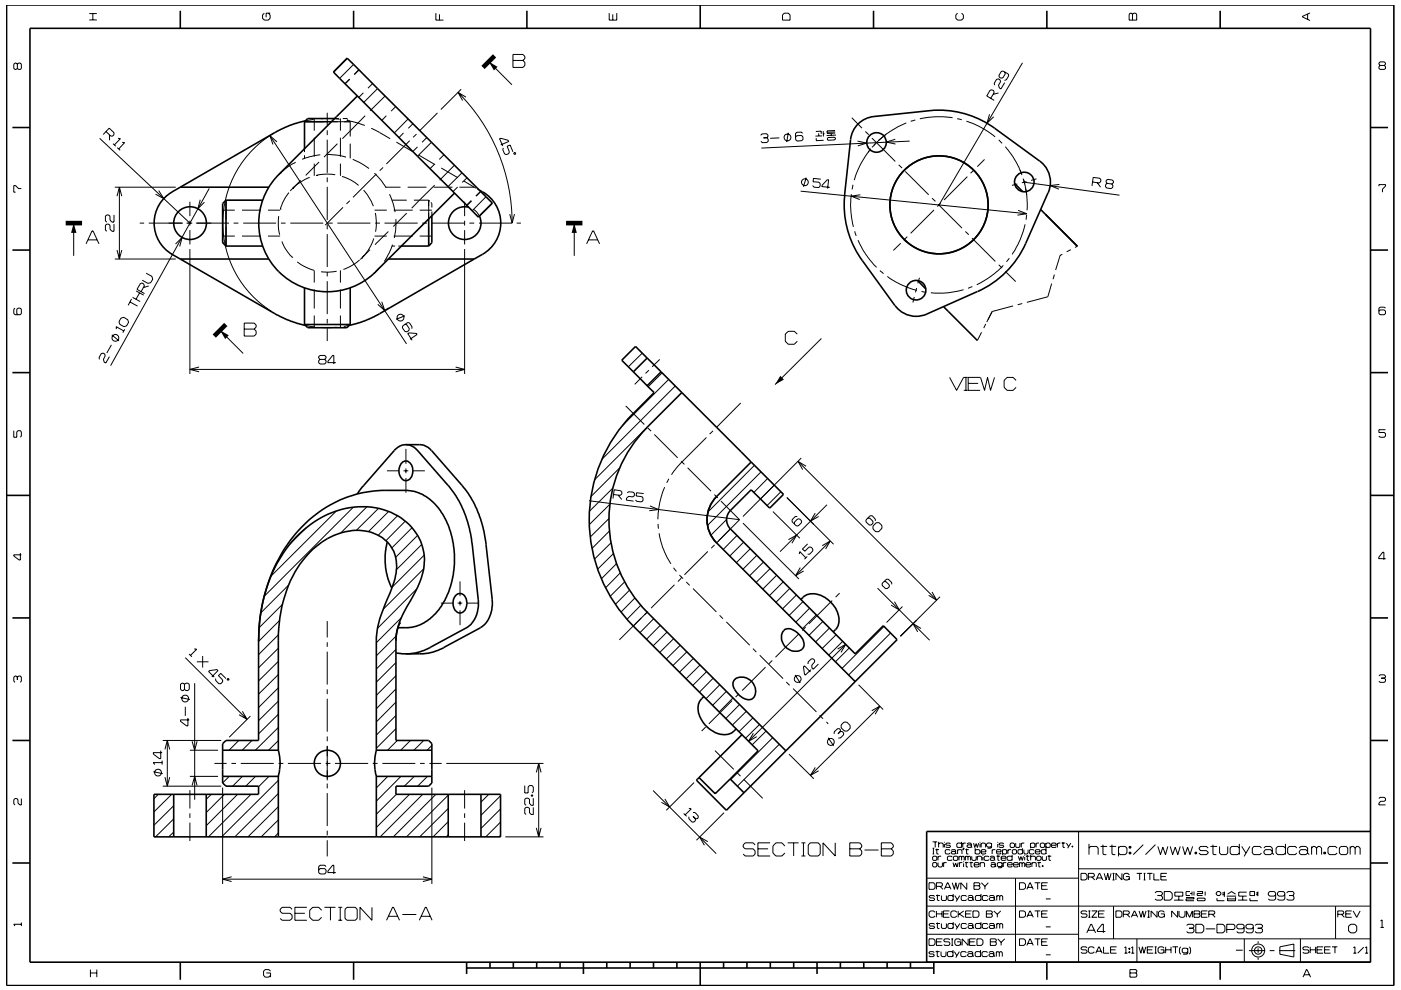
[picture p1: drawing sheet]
<svg xmlns="http://www.w3.org/2000/svg" width="297mm" height="210mm" viewBox="0 0 297 210" stroke-linecap="round" stroke-linejoin="round" font-family="sans-serif">
<g fill="none" stroke="#000" stroke-width=".21">
<path d="M3.7 13.6l-.3-.2h-.2l-.3 .2v.9l.3 .2 .5-.2M3.7 13.6l.2-.2h.4l.2 .2v.9l-.2 .2h-.4l-.2-.2M3.7 13.6v.9M18.9 4.2h1.6M18.9 2.9h1.6M19.7 2.9v1.3M56 2.8l-.3 .4v.7l.3 .4h.9l.4-.4v-.7l-.4-.4M57.3 2.8h-.9v.9M73.7 12.4l-3 2.9M74.1 16.8l-1 .9M74.2 16.8l-1 1M75 13.7l-3 2.9"/>
<path d="M76.1 14.8l-1 1M76.1 14.9l-1 .9M77 19.7l-.9 1M79 17.7l-1 1M80.1 18.8l-3 2.9M92.4 2.8v1.5h1.6M93.2 3v1.3M97.1 19.6a39.1 39.1 0 0 1 11.5 27.7M97.8 18.9l-4.3 4.3M103.6 13.1l4.9 4.9M108.8 11.5h2.1l.4 .5v.4l-.4 .4 .4 .4v.7l-.4 .4h-2.1zM108.8 12.8h2.1"/>
<path d="M129.2 2.8v1.5h1.6v-1.5M129.9 3v1.3M166.3 2.8h.8l.4 .4v1.1h-1.6v-1.1zM203 2.8l-.4 .4v.7l.4 .4h.9l.4-.4v-.7l-.4-.4M211.7 19.7l-1.1 .3M213 17.5l-.8 1.4-.3-.2-.2-.6 .4-.7-.1-.5-.3-.2-.4 .1-.5 .9 .1 .4M213 15.3l.1 .4-.5 .8-.3 .1-.4-.2-.1-.4 .5-.9h.4l1.1 .6 .1 .4-.5 .8-.4 .2M216.8 13.3l-17.7 30.2M239.6 2.8h.3l.2 .2 .3-.2h.3l.3 .2v1.3h-1.6v-1.3zM240.1 3v1.3M277.2 3v1.1M277.7 2.7l-1.6 .8v.1l1.6 .8"/>
<path d="M292.6 13.9l-.2-.3v-.2l.2-.3h.9l.2 .3v.2l-.2 .3M292.6 13.9l-.2 .2v.4l.2 .2h.9l.2-.2v-.4l-.2-.2M292.6 13.9h.9M21.1 29.3l19.2 18M22.5 27.9l1 1h.4l.3-.4v-.4l-1-.9-1.3 1.3M23.2 28.6v1.2M24 30.5l.6 .5M24.3 39.7h13M24.8 31.3l.7 .6M25 29.3l.5 .1-1.2 1.3M25.3 39.7v15.2M25.9 30.2l.5 .1-1.2 1.3"/>
<path d="M44.4 40l-20.9 37.6M57.2 28.8l29 44.1M58.1 28.2a22.2 22.2 0 0 0-.6 37.8M58.5 37.7l-.1 .1M58.7 30.1l-1.5-1.3 .7 1.8M59.4 36.7h.1M62.1 40h.1M62.2 39.8l-.1 .2M62.7 34.4l-1.7 1-1.9 1.6M63.8 38.3l-2.2 2.2M64.6 25.8h4M64.6 31.6v.7"/>
<path d="M64.6 32.9v.7M65.7 37.6a10.6 10.6 0 0 0-3.4 2.1M66.5 25.3l-1.8 .4M66.6 25.1v2.6M66.6 29.2v4M66.6 34.7v2.6M67.1 37.2h.1M67.6 34.4l-2.8 2.8M67.9 32.8l-2.2 .4-1.6 .6M68 25.2l2.3-.1 1.7 .2M69.4 23.9v2.7M69.4 27.6v1.1"/>
<path d="M69.4 29.6v7.1M69.4 37.6v1M69.4 39.6v7M69.4 32.8l2 .1 2 .4M70.1 25.8h4.2M71 25.1h.8M71.1 37l-1.8-.1-2.2 .3M71.5 30.5l-2.8 2.8M72.2 25.1v2.6M72.2 29.2v4M72.2 34.7v2.6M72.5 37.4a9.2 9.2 0 0 1 3.5 1.9"/>
<path d="M72.7 25.1h.8l.3 .3M73.5 25.5l.5 .1M74 25.6l3.3 1M74 25.6l.3 .2M74.3 25.8v3.2M74.3 30.5v3.1M74.8 33.8l1.4 .6 2 1.4M77.4 24.5l-4.8 4.9M78.7 27.2l4 2.2M79.4 36.7l1.2 1.3 1.3 1.8M79.8 36.9l-5 5M81.2 35.5l-.7 .7"/>
<path d="M81.7 20.4l-3.2 3.1M81.8 39.7h3.1M81.9 24.5l-1 1.1M83.9 22.6l-1 1M84 30.1l3.5 2.1M85.6 28.2l-1 1M86.4 39.7h4M86.5 25.2l-2.9 3M86.9 29.8l-5 5M87.5 26.2l-.9 1M88.3 28.4l-.7 .7M88.5 31.1l-1 1"/>
<path d="M88.8 32.9l3.4 2M90.5 29.2l-1 1M91.5 30.2l-3 2.9M91.9 39.7h4M92.2 39.3l-4.9 4.9M92.2 34.8l-1 1M92.7 24l-3.7 3.7M93.6 35.6l3.4 2.1M94.1 32.8l-1 1M96.3 35l-3.1 3.2M97 39.7l-.9 .9M97.4 39.7h3.1"/>
<path d="M98 36.7l-3 2.9M98.3 38.4l2.2 1.3M98.8 20.6l-1.7-1 1 1.7M99 37.7l-1 1M100.5 39.7l.4 .2M106.2 30.7l1.7-.7-.2-.2-1.5-.5-.3 .1 .7 1.6M106.7 31.4l-.1 .3 .4 .9 .3 .2 .6-.2 .1-.4-.5-1.2 .7-.2 .6 1.4M109 32.4h.3v.3h-.3zM161.3 28.7l.2-.3h1.1l.3 .5-.3 .3M162.6 29.2h-.7M162.6 29.2l.3 .3v.4l-.3 .3-1 .1-.3-.3M165.2 29.2l-1.9 .1"/>
<path d="M167.1 28.1l-.3 2M170.2 28.3l-.3-.3-1 .1-.2 .3v1.2l.3 .3 1-.1 .3-.2-.1-.6-.3-.3-.9 .1-.3 .3M170.9 37.7l-.6 1.9M173 27.9l1.1-.1v.6M173.1 29.3v.5h1.5M173.6 28.3v.5M174 38l-1.5-.2-.1 .8h1.3l.2 .4v.5l-.3 .3-1-.1-.3-.3M174.3 28.8l-1.4 .1M174.5 27.8l.1 1.2M174.6 28.4h.2M175.6 29.2l1.3-.1 .2 .4-.1 .2-1.4 .1-.2-.2zM175.9 39.7l-1.7-.1 .1-.3 1.1-1.2h.3l-.2 1.9"/>
<path d="M176.2 28.3v.4M177 27.7l-1.7 .1 .1 .5 1.7-.1M177.1 28l-1.8 .1M177.2 28.7h-1.9M180.6 25l2.2 2.2M180.8 39.2l-.2 1M181.8 29.9l2 .5-1.9 .5M183.5 27.9l.7 .7M184.3 32l-1.8 2.8-1.4 3.4M184.6 31.6l-.5 .7M184.9 29.3l4.9 4.9M185.6 30.5l-.7 .7"/>
<path d="M187.9 28.5l-2.6 2.3M189.8 29.5l-1.9 .6 2 .5M190.5 35l.8 .6M191.9 36.4l5 4.9M192.2 26.1l-3 1.5-2.9 2.2M192.9 29.9l-31.5 1.5M194.1 25.4l-1 .3M202 25l-3.8-.2-3.2 .4M202.9 25.2l1 .2M204.9 25.7l1.6 .6 2 1 2.5 1.7M205.1 37.5l-5 4.9M206.5 36.1l-.7 .6"/>
<path d="M208.7 33.8l-1.5 1.5M209.8 24.2l-.5 2 1.4-1.4M210.1 20.9l.7-1.3-.1-.3-.4-.3-.4 .1-.7 1.3 1.6 .9M211.7 29.7l.8 .7M213.1 31.1l1.3 1.6 1.2 1.9 1.1 2.5M215.7 39l-1.2 .3M216.3 36.1l.3 .8M216.9 37.9l.1 .2M217 38.1l.2 .7M217.1 38.3l.4 1.7M217.2 38.6l20.2 2.8M217.6 38.5l-.9 .3"/>
<path d="M219.8 37.9l-1.2 .4M224.6 39.1l-1.9 .3 1.8 .7M231.6 38.6l1.4 .2 .3-.2 .1-.5-.2-.3-1.4-.2-.3 1.9M232.6 38.7l.7 1M234.7 38.9l-.2-.3v-.3l.4-.2 .9 .1 .3 .3-.1 .3-.3 .2M234.7 38.9l1 .1M234.7 38.9l-.3 .2v.4l.2 .4 1 .1 .3-.3 .1-.4-.3-.3M292.4 39.5v-.3h1.3v.3l-.6 .6v.7M4.5 40h-.6l-.6-.6h-.4v1.4h.4M15.6 47.3v7M18.2 51.7l1.3-2.7h.2l1.3 2.7M18.7 50.9h1.9"/>
<path d="M24.2 47.5v1.6h-.5l-.4-.5v-.8l-.3-.3h-.4l-.2 .3v1l.2 .3M24.2 45.6v1.5h-.5l-.4-.4v-.9l-.3-.2h-.4l-.2 .2v1.1l.2 .2M24.3 54.9h13M24.8 53l.5 1.9 .5-1.9M24.8 41.6l.5-1.9 .5 1.9M29.6 47.3h1M31 57.9l1.2 .7 .2 .6-.4 .7-.6 .2-1.3-.7M31.5 47.3h7.3M33.7 40.4l1 1.7-1.7-.9M37.2 51.8l1.4-1.4-.5 1.9M39.5 47.3h1.3M40.3 52.8v26.5"/>
<path d="M40.3 42.8v3M40.3 46.8v1M40.3 48.8v3.1M41.5 47.3h7.1M42.5 42.4l-.5 1.9 1.3-1.4M47.2 44.6h2.6M47.2 50.1h2.6M47.9 42.5v4.1M47.9 48.1v4.1M49.5 47.3h1M51.3 44.6h4M51.3 50.1h4"/>
<path d="M51.6 47.3h6.9M56.8 44.6h2.6M56.8 50.1h2.6M59.1 45.8l-.1 2.2 .3 1.8M59.4 44.4h.1M59.6 47.3h.9M59.8 51.2l.9 1.8 1.2 1.6M61.3 40.8a10.9 10.9 0 0 0-1.9 3.6M61.6 47.3h6.9M61.9 54.6h.1M63 55.5a10.6 10.6 0 0 0 3.6 1.8M66.6 57.4v2.5"/>
<path d="M69.4 47.6v1M69.4 49.6v7M69.4 57.7v.9M69.4 59.6v7M69.6 47.3h.9M71.4 57.5l-1.8 .2h-1.5M71.5 47.3h7M72.2 57.4v2.5M72.7 44l-3.7 3.7M74.2 42.6l-.8 .7M76.2 55.1a10.2 10.2 0 0 1-3.4 2M76.7 54.7h.1"/>
<path d="M77.1 40.3l.8 1 1.3 2.4M77.2 54.2l-.8 .8M78.4 53l-1.7 1.7M79.2 50.6l-.6 1.6-1.3 1.9M79.4 44.6h2.6M79.4 50.1h2.6M79.5 47.3h1.1M79.6 45.2l.2 1.7-.2 2.2M80.4 56.9l-1.2 1.2M80.6 56.7l-.9 .9M81.5 47.3h7.1M81.8 54.9h.2"/>
<path d="M82.2 54.9h.2M82.3 49.1l-2.8 2.8M82.6 41.2l.8 2.1 .4 1.7M83.1 52.2h.7M83.1 42.5h3.1M83.2 51.9l-.6 1.6-1.2 2M83.5 44.6h4M83.5 50.1h4M83.9 46.5v2.2l-.3 1.8M84.4 52.2h.7M86.2 45.2l-2.8 2.8M87.8 42.5h3.1"/>
<path d="M89 44.6h2.6M89 50.1h2.6M89.5 47.3h1M90.9 42.5l.2 .2M90.9 42.5v4.1M90.9 48.1v4.1M91.4 42.9l.2 .3v.8M91.5 47.3h7M91.6 44.9v.8M98.5 42.8v3M98.5 46.8v1M98.5 48.8v3.1"/>
<path d="M98.5 52.8v26.5M99.4 44h.1M99.5 47.3h1M99.9 42.5l-1 1M100 42.6l-1 1M100.3 44.4l.8 .6 .5 .8M101.2 40.1l.4 .2M101.6 47.3h6.9M101.9 40.6l-1 1M101.9 40.6l-.9 1M103 41.7l-2.9 3M104.4 43l-3 3"/>
<path d="M108.1 45.4l.5 1.9 .5-1.9M109.6 47.3h.8M121.8 47.3v7M124.4 51.7l1.2-2.7h.3l1.2 2.7M124.8 50.9h1.9M169.8 40.5l47.9 4.8M180.5 41.2a19.5 19.5 0 0 0 .4 6.9M181.2 49.1l.3 .9M181.9 51l1.7 3 2.2 2.7M182.4 41.3l-1.9 .3 1.8 .7M186.6 57.4l.7 .6M188.1 58.6l2.8 1.7 3.5 1.3"/>
<path d="M191 51.6l-1.6 1.5M192.4 50.2l-.8 .7M194.9 58.9l-.3 1.2M197.6 42l.7 .7M198 44.5l-4.9 5M199 43.4l5 5M199.4 43.1l-.7 .7M204.7 49.1l.7 .7M206.1 50.5l4.9 4.9M211.7 56.2l.8 .7M212.7 56.3l-.7 .7a19.4 19.4 0 0 1-4.9 3.4M213.1 57.6l2.2 2.1"/>
<path d="M214 54.8l-.6 .7M215.9 44.6l1.8 .7-2 .3M217.3 47.6l-1 3.3-1.7 3.1M217.5 40l.3 2.2v2.4M217.5 40l.1 .7M217.6 40.8l.1 .5M217.7 45.6l-.1 1M223.6 58.2l-.3 1M224.7 54.5l-.9 2.8M225.3 53.9l-.6 .3v.3M227 53l-.9 .4M228.4 52.2l-.5 .3"/>
<path d="M3.2 65.4l-.3 .2v.9l.3 .3h1.1l.2-.3v-.9l-.2-.2h-.5l-.2 .2v.9l.2 .3M23.2 75.6l-.8 1.4-.3-.2-.2-.6 .4-.7-.1-.4-.4-.2-.3 .1-.5 .9 .1 .3M23.6 73.1l-1 1.8M23.7 71l1.5 1.3M24.7 69.8l-.1-.5 1.6 .9M25.1 72h.1M25.6 67.5l.6-.2 .9 .5 .2 .6-.5 .7-.5 .2-.9-.5-.2-.6zM26.5 69.8l-.5 .8M27.6 64l1.6 .9M27.9 63.4l-.7 1.4M28.1 63.1l1.6 .9M28.9 61.7l1.6 .9"/>
<path d="M29.6 62.1l-.8 1.4M29.9 61.8l.7-1.2-.1-.4-.4-.2-.3 .2-.8 1.2 1.6 .9M31.5 60.7l-1.1 .3M40.3 78.4h58.2M42.2 77.8l-1.9 .6 1.9 .5M46.6 70.1l5 4.9M51.8 68.5h2.1l.4 .5v.4l-.4 .4 .4 .4v.7l-.4 .4h-2.1zM51.8 69.8h2.1M64.6 68.8h4M64.7 69l2 .3M66.6 61.4v4M66.6 66.9v2.6"/>
<path d="M67.9 76.2l-.3-.3v-.3l.3-.2h.9l.3 .2v.3l-.3 .3M67.9 76.2l-.3 .3v.4l.3 .3h.9l.3-.3v-.4l-.3-.3M67.9 76.2h.9M69.4 67.6v1M69.4 69.6v2.7M70.1 68.8h4.2M71.2 76.9h-1.7v-.2l1-1.3h.3v1.8M71.4 69.4l-3.2 .1M72.2 61.4v4M72.2 66.9v2.6M74 69l-1.1 .2M80.9 64l.7 1.9-1.5-1.3"/>
<path d="M82.4 65.3l-1.1 .7M85.3 68h.1M85.5 67.8l-.2 .2M85.5 67.8h.1M85.5 67.8a.74 .74 0 0 0-.3-1.1 .74 .74 0 0 0-1 .4v.5l.3 .4h.8M85.9 68.8l.3 .1 .6 .8-.1 .4-.5 .3-.3-.1-.6-.8 .1-.4 1-.7 .4 .1 .6 .8-.1 .4M85.9 67l-1.9 .7M86.9 72l1.5-1.1-.1-.2-1.6-.1-.3 .1 1 1.5M96.6 77.9l1.9 .5-1.9 .5M136.1 79.9l-1.5 1.6M136.2 74.9l-3 2.9M137.6 78.5l-.7 .7"/>
<path d="M139.9 76.2l-1.6 1.6M140.4 79.1l-3 2.9M169 70.9l-.6-.6h-1.3l-.6 .6v1.5l.6 .6h1.3l.6-.6M174.2 71.8l-9.9 9.8M193.8 63l-.3 1.2M194.3 61.1l-.2 .9M195.4 61.8l1 .2M204.3 61.5l-3.2 .6h-3.7M206.2 60.8l-1 .3M208.1 70.5l-.9 1.7M209 68.7l-.4 .9M210.4 66.1l-.9 1.7"/>
<path d="M210.4 66.1l-1.2 2.2M214.8 64.9l-4.4 1.2M216.7 64.4l-.9 .2M223 60.1l-.8 2.8-4.5 1.2M293.7 65.4l-.2-.3h-.9l-.2 .3v1.1l.2 .3h.9l.2-.3v-.5l-.2-.3h-.9l-.2 .3M2.9 91.3v1.4h.7v-1.1l.2-.3h.5l.2 .3v.9l-.2 .2M82 99.9h2.6M85.6 99.9h1M86.1 95.2v3.2M86.1 99.4v1M87.5 99.9h2.6M131.3 99.3l-6 6"/>
<path d="M132.7 86.1l3.9 3.9M137.2 90.6l-11.1 11.2M137.3 90.8l.7 .6M138.7 92.2l5 4.9M141.8 80.5l-9.9 9.8M143.2 81.9l-15.6 15.5M144.4 97.8l.7 .7M145.8 99.2l4.9 5M149.8 92.8l-5.6 5.5-1.8 2.4M151.2 91.4l-.7 .7M157.1 85.5l-5.2 5.2M160 98.7l-9.9 9.9"/>
<path d="M169.2 97.9l29.4 29.4M169.9 97.2l-12.4 12.4M170.9 98.9l-1.7-1 1 1.7M201.3 80l1.5 2.8 1.5-2.8M204.3 80h.9M204.3 82.8h.9M204.8 80v2.8M205.3 81.3h2.1M207.8 80h-2.5v2.8h2.5M207.9 80l.8 2.8 .7-2.8 .6 2.8 .9-2.8M215.4 80.7l-.6-.7h-1.3l-.6 .7v1.5l.6 .6h1.3l.6-.6M293.7 91.1h-1.3v.6h1.1l.2 .3v.5l-.2 .2h-.9l-.2-.2"/>
<path d="M4.3 117.3v1.5h-.2l-1.2-.9v-.2h1.6M65 111.9l-3.5 3.5M71.3 108.4l-13.9 13.8M74.9 107.6l-18.9 18.8M77.8 107.5l-5.5 5.5M80.3 107.8l-4.7 4.7M82.4 108.5l-4.3 4.3M84.3 109.4l-4.1 4.1M85.9 110.5l-4.1 4.2M86.1 101.4v3.1M87.4 111.9l-4.3 4.3M88.6 113.5l-4.7 4.7"/>
<path d="M89.4 115.5l-5.3 5.3M89.9 117.8l-6.7 6.7M124.9 106.2l31.9 4M129.1 110l-4 3.9M129.2 112.6l-3.7 3.7M129.3 107l-4.4 4.3M129.5 115.1l-3.5 3.5M129.9 103.5l-4.9 5M130 117.4l-3.3 3.3M130.1 104.9l1.4 .2 .3-.3 .1-.4-.3-.3-1.4-.2-.2 1.8M130.7 119.5l-3.2 3.3M131.1 105l.7 1"/>
<path d="M133 104.5l.3-.2 1 .1 .2 .3v.4l-.3 .3-.9-.1-.5 .4v.4l1.5 .2M136.5 104.7l-1.5-.2-.1 .7 1.2 .2 .3 .3-.1 .5-.3 .3-1-.2-.3-.3M137.8 107.3l1.8 .8-1.9 .2M139.5 111.1l.1 1M139.7 113.1l.8 2.9 .9 2.1 .8 1.5M140.9 103.3l-1 3.1-.4 3.7M141.8 101.6l-.4 .8M150.1 117l-5 4.9M151.5 104.9l.7 .7M151.5 115.6l-.7 .7M152.9 106.3l3.9 3.9M154 110.2l-3.3 3.3"/>
<path d="M154.9 112.2l-3 2.9M156.3 113.6l-3 2.9M156.8 110.2l-4.6 4.6M157.5 111l11.9 11.8M157.6 115l-2.9 2.9M159 116.4l-2.9 2.9M160.4 117.8l-2.9 2.9M161.4 100.1l-11.4 11.4M161.9 119.2l-3 2.9M162.8 101.5l-2.9 2.9M163.9 108.5l5.7 5.7M165.6 104.3l-3 2.9"/>
<path d="M166.8 105.5l9.9 9.9M167.2 114.5l1.7-1-1 1.7M169 109.6h-.4l-.7 .6v.5l.9 .8h.4l.7-.6v-.5l-.4-.3h-.4l-.7 .6v.5M169.5 117.5l.1-.5 1.3 1.3M171.2 118l-.6 .6M171.2 115.4l-1.1 1.1 .5 .4 .9-.9h.5l.3 .5v.3l-.6 .8h-.5M172.8 108.8l-1 1.7 1.8-.9M174.3 115.7l1.7-.9-1 1.7M175.3 107.1l-9.9 9.9M176 114.8l-7.3 7.3M184 109.9h.4l.7 .7v.4l-.4 .4h-.4l-.7-.7v-.4l.9-.9h.4l.7 .7v.4M185.8 110.9h.6l.6 .6v.5l-.7 .8h-.6l-.6-.6v-.6z"/>
<path d="M293.8 118.5h-1.5v-.3l.9-1.1h.2v1.6M39.3 139.5l13.1 13.1M40.1 138.7l.6 .6M41.2 137.6l.5 .1-1.3 1.3M43 139.1v2.5M59 137.5l-4.2 4.1M59 134.7l-4.2 4.1M59.3 131.6l-4.5 4.5M59.9 128.2l-5 4.9M61.2 124.1l-5.9 5.9M69.4 131.7v3.5M69.4 136.2v1"/>
<path d="M69.4 138.2v7M83.9 137.7l-4.1 4.2M84 134.9l-4.2 4.2M85.1 131l-5.3 5.3M88.3 124.9l-8.2 8.4M89.8 120.6l-8.6 8.6M93.5 127.9h2.5M97 127.9h1M97.5 123.3v3.1M97.5 127.5v.9M97.5 129.4v3.2M99 127.9h2.6"/>
<path d="M131.5 121.5l-3.1 3.2M132.4 123.4l-3 3.1M133.5 125.2l-3 3M134.6 126.8l-2.9 3M135.8 128.4l-2.9 3M135.9 131.1l-4.6 4.6M137.2 129.8l-2.9 3M137.4 129.7l-.7 .7M138.6 131.2l-2.9 3M140 132.6l-2.9 3M141.4 134.1l-2.9 2.9M142.8 120.4l.6 .8"/>
<path d="M142.8 135.5l-2.9 2.9M143 124l-5 5M144.1 122l.3 .3M144.2 136.9l-2.9 2.9M144.4 122.3l.2 .2M144.4 122.3l.4 .4M144.4 122.6l-.7 .8M145.5 123.4l.7 .8M145.6 138.3l-2.9 2.9M146.9 124.8l5 5M147 139.7l-2.9 2.9M152.6 130.5l.7 .7"/>
<path d="M154 131.9l5 5M159.6 137.6l.8 .7M161.1 139l4.9 4.9M163.3 120.6l-3 2.9M164.7 122l-3 3M166.1 123.4l-3 3M167.5 124.8l-3 3M168.9 126.2l-3 3M169.4 134.4l-5 5M169.7 120.4l-1 1.7 1.7-1M170.3 127.6l-3 2.9M170.8 133l-.7 .7"/>
<path d="M171.7 129l-3 2.9M173.1 130.4l-3 2.9M174.5 131.8l-3 2.9M175.8 133.2l-2.9 2.9M176.4 127.4l-4.9 4.9M177.3 134.6l-3 2.9M177.6 137.7l1.7-1.1-1 1.8M178 125.8l-.8 .9M178.7 136l-3 2.9M179.3 136.6l-20.6 20.6M180.1 137.4l-3 3M186.1 124.7l11 11.1"/>
<path d="M187.4 132.9l-8.9 8.9M187.5 123.4h.3l.8 .7v.4l-.5 .3h-.4l-.7-.6v-.5l1-.9h.3l.8 .8v.3M188.8 134.3l-8.9 8.9M189.6 127.6l1.1 1.8-1.8-1M191.3 128.7l-3.3 3.3M195.3 133.3l-1.7-1 1 1.7M197.6 125.6l1 1.7-1.7-1M199.3 126.6l-8.4 8.4 3.4-3.4M3.7 143.6l-.3-.2h-.2l-.3 .2v.9l.3 .2M3.7 143.6l.2-.2h.4l.2 .2v.9l-.2 .2M3.7 143.6v.6M34.1 159.2v1.7h-.3l-1.3-1v-.3h1.9"/>
<path d="M34.5 157.1h12.4M35 159l.5-1.9 .5 1.9M35.5 157.1v9.6M38.3 147.9l2 .5M39.1 145.2l-.2-.3h-.3l-.3 .3v1l.3 .3h.3l.2-.3M39.1 145.2l.3-.3h.4l.3 .3v1l-.3 .3h-.4l-.3-.3M39.1 145.2v1M39.3 149.9v1.9M39.8 152.3v1.7h-.3l-1.2-1v-.3h1.8M40.3 159.1h5.9M40.7 157.2l.6 1.9 .5-1.9M41.3 144.9v24.7"/>
<path d="M41.7 140.4h2.5M44.9 143.5l1.3-1.3-.2-.2-1.6 .2-.2 .2 1.2 1.2M45.7 143.9v.4l.7 .7h.4l.4-.4v-.4l-.9-.9 .5-.5 1.1 1.1M48.2 144l.3-.1 .1 .3-.3 .1zM50.6 157.1l-2 2M51.4 150.9l1 1.7-1.7-1M53.1 151.9l-4.5 4.5M53.4 157.1l-2.1 2M59 148.7l-4.2 4.2M59 145.9l-4.2 4.2M59 143.1l-4.2 4.1M59 140.3l-4.2 4.1"/>
<path d="M59 157.1l-2.1 2M59 151.5l-4.2 4.2M59 154.3l-4.9 4.8M69.4 146.2v1M69.4 148.2v7M69.4 156.2v1M69.4 158.2v7.3M83.9 151.8l-4.1 4.1M83.9 140.5l-4.1 4.2M83.9 154.6l-4.1 4.1M83.9 148.9l-4.1 4.2M83.9 146.1l-4.1 4.2"/>
<path d="M83.9 143.3l-4.1 4.2M84.2 157.1l-2 2M87 157.1l-2 2M89.8 157.1l-2 2M91.6 158.1l-1.1 1M148.4 141.1l-2.9 2.9M149.6 154.2l-.8 .9M149.8 142.4l-2.9 3M151.2 143.8l-2.9 3M151.6 159.2l4 4M152.6 145.2l-2.9 3M154 146.6l-2.9 3"/>
<path d="M155.2 148.6l-4.9 4.9M155.4 148l-2.9 3M156.7 147.1l-.7 .8M156.8 149.4l-2.9 3M158.2 150.9l-2.9 2.9M159.6 152.3l-2.9 2.9M159.7 155.5l-1 1.7 1.7-1M161 153.7l-2.9 2.9M162.3 141.5l-4.9 5M162.4 155.1l-2.9 2.9M163.7 140.1l-.7 .7M163.8 156.5l-8.9 8.9"/>
<path d="M165.2 157.9l-8.9 8.8M166.7 144.6l.7 .8M167.3 160l5.2 5.2M168.1 146l5 5M168.6 143.2l1.1 1.7M171.3 140.8v-.4l.7-.7h.4l.3 .3v.4l-.6 .7v.5l.3 .3 1.1-1.1M172 142l-1.3 1.2-.1-.2-.3-1.6 .3-.2 1.2 1.3M173.8 151.7l.7 .7M175.2 153.1l.4 .4M175.6 156.5l1.1 1.7M178.2 155.1h.4l.3 .3v.5l-.7 .6h-.4M178.2 155.1v-.3l-.2-.2h-.4l-.7 .6v.5"/>
<path d="M178.2 155.1l-.5 .6M178.9 153.2h.6l.8 .7v.6l-.6 .6h-.6l-.8-.7v-.6zM182 145.2l5.2 5.3M184.8 150.7l1.8-.9-1.1 1.7M186.6 149.8l-14.8 14.7M292.4 143.4l.2-.3h.9l.2 .3v.2l-.2 .2M292.9 143.8h.6M293.5 143.8l.2 .3v.4l-.2 .2h-.9l-.2-.2M4.5 169.4v1.3h-.3l-.4-.4v-.7l-.2-.2h-.4l-.3 .2v.9l.3 .2M32.5 163.7l2 .4M33.6 168.5l-1 .9M34.4 161.8h-1.9l.3 .4"/>
<path d="M34.4 161.3v.9M34.5 166.7h12.4M35 164.8l.5 1.9 .5-1.9M36.4 168.5l-3.8 3.7M36.8 176.5l-1 1M36.8 173.7l-3.8 3.8M36.8 170.9l-4.2 4.1M40.3 164.7h5.9M40.3 167.6v3.9M40.3 172.5v1M40.3 174.5v3.9M40.7 166.6l.6-1.9 .5 1.9"/>
<path d="M44.8 168.5l-1.1 1M45.5 161.9h2.5M47.2 167v20.5M47.6 168.5l-3.9 3.8M48.6 164.7l-1.4 1.4M49.1 161.9h.9M50.4 168.5l-6.7 6.6M51.1 161.9h6.9M51.4 164.7l-2.1 2M53.2 168.5l-9 9M54.2 164.7l-2.1 2M57 164.7l-2.2 2.2"/>
<path d="M59 171.1l-6.4 6.4M59 168.3l-9.2 9.2M59 165.5l-12 12M59 176.7l-.8 .8M59 173.9l-3.6 3.6M59.1 161.9h1M61 161.9h7.1M69 161.9h1.1M69.4 166.2v1M69.4 168.2v7M69.4 176.2v1M69.4 178.2v3.4"/>
<path d="M71 161.9h7.1M79 161.9h1.1M81.1 161.9h7M82.2 164.7l-2.4 2.4M84 168.5l-4.2 4.2M85 164.7l-5.2 5.2M86.8 168.5l-7 7M87.8 164.7l-2.1 2M89.1 161.9h.9M89.6 168.5l-9 9M90.6 164.7l-2 2M91.1 161.9h2.5"/>
<path d="M91.6 167v20.5M92.4 168.5l-9 9M94.6 161.9h20.6M95 177.1l-.4 .4M95 174.3l-3.2 3.2M95 171.5l-6 6M95 168.7l-8.8 8.8M98.5 167.6v3.9M98.5 172.5v1M98.5 174.5v3.9M103.6 168.5l-1.6 1.6M106.1 177.2l-.3 .3"/>
<path d="M106.1 174.4l-3.1 3.1M106.1 171.6l-4.1 4.1M106.1 168.8l-4.1 4.1M107.1 177.5h8.1M111.3 166.6v1.6h.7v-1.3l.3-.3h.5l.3 .3v1l-.3 .3M112.6 168.6h.3v.3h-.3zM112.6 168.7h.3M113.1 171.2v1.6h-.5l-.3-.4v-.9l-.3-.3h-.5l-.2 .3v1l.2 .3M113.1 169.3v1.5h-.5l-.3-.4v-.9l-.3-.2h-.5l-.2 .2v1.1l.2 .2M113.7 163.8l.5-1.9 .5 1.9M113.7 175.6l.5 1.9 .5-1.9M114.2 161.9v15.6"/>
<path d="M138.5 167.7l13.3 13.4M141 169.5l1 1.7-1.8-1M144.9 172.5l.7 .6M146.1 171.4l.5 .2-1.4 1.2M146.1 173.2v.4l.6 .8h.4l.3-.4v-.4M146.9 172.3h.5l.6 .8-.1 .5h-.5M146.9 173.1l.5 .5M147.2 166l-5.9 5.9M150.1 178.5l-1.8-1 1.1 1.8M153.5 172.4l-5.8 5.8M156.3 163.9l.7 .7M157.7 165.3l4 4"/>
<path d="M160.1 179.2l-.4-.4h-1.7l-.4 .4v.5l.4 .3h1.7l.4 .5v.6l-.4 .5h-1.7l-.4-.5M163.3 178.8h-2.6v2.8h2.6M166.4 179.4l-.6-.6h-1.3l-.6 .6v1.5l.6 .7h1.3l.6-.7M167 178.8h2.3M168.3 178.8v2.8M169.9 178.8h.9M170.3 178.8v2.8M171.8 178.8h1.7l.4 .4v1.9l-.4 .5h-1.7l-.4-.5v-1.9zM172.8 162.8l-1 1.7 1.8-1M177.1 178.8v2.8l-2.6-2.8v2.8M180.2 178.8h2.1l.4 .4v.5l-.4 .3 .4 .5v.6l-.4 .5h-2.1zM186.9 178.8h2.1l.4 .4v.5l-.4 .3 .4 .5v.6l-.4 .5h-2.1z"/>
<path d="M197.7 178.6h1M197.7 179.9h.4M197.9 179.9v1.2M198.3 178.6v1.1M198.6 180v1.1h.4M199 179l.2-.2h.6l.2 .2v.7M199 178.6v1.1M200.2 178.6v.1M200.2 179v.7M201.5 179l-.2-.2h-.6l-.2 .3 .2 .2h.6l.2 .3-.2 .1h-.6l-.2-.1M203.9 179l-.2-.2h-.7l-.1 .2v.6l.1 .1h.7l.2-.1M203.9 178.6v1.1"/>
<path d="M204.1 178.8v.9M204.2 179.9h.2l-.2 .4zM204.3 179.9l-.1 .4M204.8 178.8h-.5l-.2 .2M204.9 180v1.1h.4M205 179l.2-.2h.6l.2 .2v.6M206 179.4l-.2-.2h-.6l-.2 .2 .2 .3h.6l.2-.1M206 179.6l.1 .1M206.4 178.8l.3 .9 .3-.8 .2 .8 .3-.9M206.8 179.9v1.2M207.8 178.6v.1M207.8 179v.7"/>
<path d="M208 179l.2-.2h.5l.3 .2v.7M208 178.8v.9M210.2 179l-.2-.2h-.6l-.2 .2v.4l.2 .3h.6l.2-.3M210.2 178.8v.9l-.2 .2h-.6M211.5 178.6v.1M211.5 179v.7M212.8 179l-.2-.2h-.6l-.2 .3 .2 .2h.6l.2 .3-.2 .1h-.6l-.2-.1M214.3 178.8h.6l.2 .2v.6l-.2 .1h-.6l-.1-.1v-.6zM215.3 178.8v.8l.2 .1h.6l.1-.1v-.8M216.5 178.8v.9M216.8 179.9v1.2M217.2 178.8h-.5l-.2 .2"/>
<path d="M218.5 179l.2-.2h.5l.2 .2v.6l-.2 .1h-.5l-.2-.1M218.5 178.8v1.1M219.7 178.8v.9M220.3 178.8h-.5l-.1 .2M220.6 179l.2-.2h.5l.2 .2v.6l-.2 .1h-.5l-.2-.1zM221.7 179l.3-.2h.5l.2 .2v.6l-.2 .1h-.5l-.3-.1M221.7 178.8v1.1M221.8 179.9v1.2M222.9 179.3h1l-.1-.5h-.7l-.2 .2v.6l.2 .1h.7l.1-.1M224.2 178.8v.9M224.8 178.8h-.4l-.2 .2M225.1 178.8h.7"/>
<path d="M225.4 178.6v1.1h.4M226.1 178.8l.5 .8M227 178.8l-.6 1.1M227.3 179.4h.2v.3h-.2zM227.4 179.4v.3M228.7 176.4v27.7M230.9 179.9l.3-.4h1.3l.3 .4v1.4M230.9 179v2.3M233.3 179.5h1.4M233.8 179.2v1.9l.2 .2h.6M235.2 179.5h1.4M235.8 179.2v1.9l.2 .2h.5"/>
<path d="M237.1 179.9l.4-.4h1l.4 .4v1l-.4 .4h-1l-.4-.4M237.1 179.5v2.1M239.4 179.5h.4v.4h-.4zM239.6 179.5v.4M242.4 179.2l-2.1 2.1M245 179.2l-2.1 2.1M245.5 179.5l.5 1.8 .5-1.6 .6 1.6 .5-1.8M248.1 179.5l.5 1.8 .6-1.6 .5 1.6 .5-1.8M250.7 179.5l.5 1.8 .6-1.6 .5 1.6 .6-1.8M256.2 179.9l-.4-.4h-1.2l-.4 .4 .4 .5h1.2l.4 .5-.4 .4h-1.2l-.4-.4M256.6 179.5h1.5M257.2 179.2v1.9l.1 .2h.6"/>
<path d="M258.6 179.5v1.4l.3 .4h1.1l.3-.4v-1.4M262.8 179.9l-.4-.4h-1.2l-.4 .4v1l.4 .4h1.2l.4-.4M262.8 179v2.3M263.3 179.5l.9 1.4M265 179.5l-1.2 2.1M267.5 179.9l-.4-.4h-1.2l-.4 .4v1l.4 .4h1.2l.4-.4M268 179.9l.3-.4h1.1l.3 .4v1M272.5 179.9l-.3-.4h-1.3l-.3 .4v1l.3 .4h1.3l.3-.4M272.5 179v2.3M274.9 179.9l-.3-.4h-1.2l-.4 .4v1l.4 .4h1.2l.3-.4M275.5 179.9l.3-.4h1.1l.3 .4v1M278.1 179.9l.3-.4h.4l.3 .4"/>
<path d="M278.1 179.5v1.8M279.1 179.9l.4-.4h.3l.4 .4v1.4M279.1 179.9v1.4M283.5 179.9l-.4-.4h-1.2l-.3 .4v1l.3 .4h1.2l.4-.4M284 179.9l.3-.4h1.1l.3 .4v1l-.3 .4h-1.1l-.3-.4zM286.3 179.9l.3-.4h.3l.4 .4M286.3 179.5v1.8M287.3 179.9l.4-.4h.3l.4 .4v1.4M287.3 179.9v1.4M292.4 169.4l.2-.3h.9l.2 .3v.3l-.2 .3h-.8l-.3 .3v.4h1.3M4.5 195.7v.7M4.5 196h-1.6l.3 .4"/>
<path d="M47.2 186.5h44.4M49.1 186l-1.9 .5 1.9 .5M61.9 192.9l-.4-.5h-1.7l-.4 .5v.4l.4 .4h1.7l.4 .4v.7l-.4 .4h-1.7l-.4-.4M62.5 193.7h2.1M65.1 192.4h-2.6v2.8h2.6M68.2 193.1l-.6-.7h-1.3l-.6 .7v1.5l.6 .6h1.3l.6-.6M68.8 192.4h2.3M69.1 183.8l-.3-.3h-.9l-.3 .3v1.3l.3 .3h.9l.3-.3v-.6l-.3-.3h-.9l-.3 .3M70.1 192.4v2.8M71.2 185.1h-1.7v-.3l1-1.3h.3v1.9M71.7 192.4h.9M71.7 195.2h.9"/>
<path d="M72.1 192.4v2.8M73.1 192.9l.5-.5h1.7l.4 .5v1.9l-.4 .4h-1.7l-.5-.4zM78.9 192.4v2.8l-2.6-2.8v2.8M82 195.2l1.2-2.8h.2l1.3 2.8M82.4 194.3h1.9M85.3 194h3M88.9 195.2l1.3-2.8h.2l1.2 2.8M89.3 194.3h1.9M89.7 186l1.9 .5-1.9 .5M160.7 180h2.2M169.9 181.6h.9M180.2 180h2.1"/>
<path d="M183.3 180.3h3M186.9 180h2.1M196.5 198.2h32.2M196.5 192.2h94.1M196.6 186.3h32.1M197 199.1h.9l.3 .4v.7l-.3 .3h-.9zM197 187.2h.9l.3 .4v.7l-.3 .3h-.9zM197.7 181.1h.4M197.7 181.8l.2-.2h.6l.1 .2v.5l-.1 .2h-.6l-.2-.2zM197.7 183.1l.2-.1h.6l.1 .1v.6l-.1 .2h-.6l-.2-.2zM198.2 190.2l-.2-.3h-.8l-.2 .3 .2 .3h.8l.2 .3-.2 .2h-.8l-.2-.2M198.2 196.1l-.2-.2h-.8l-.2 .2 .2 .3h.8l.2 .2-.2 .3h-.8l-.2-.2"/>
<path d="M198.2 193.5l-.2-.3h-.7l-.3 .3v.8l.3 .3h.7l.2-.3M198.3 180.2h.8M198.5 189.9h.8M198.5 195.9h.8M198.5 188h1.1l.2-.2v-.4l-.2-.2h-1.1v1.4M198.5 199.8h1.1M198.5 193.2v1.4M198.5 193.8h1.2M198.7 189.7v1.2l.5 .1M198.7 195.7v1.1l.5 .1M198.9 183v.7l.2 .2h.5l.2-.2v-.7M198.9 181.6v.9"/>
<path d="M199.3 188l.6 .6M199.6 181.6h-.5l-.2 .2M199.6 189.9v.9l.2 .2h.6l.3-.2v-.9M199.6 195.9v.8l.2 .2h.6l.3-.2v-.8M199.7 193.2v1.4M199.8 199.1h-1.3v1.4h1.3M200 193.8h1.1M200.1 183v.9M200.2 188.6l.7-1.4h.1l.6 1.4M200.4 188.2h1M200.7 183h-.5l-.1 .1M201.3 193.2h-1.3v1.4h1.3"/>
<path d="M201.4 199.3l-.2-.2h-.9l-.2 .5 .2 .2h.9l.2 .2v.3l-.2 .2h-.9l-.2-.2M201.4 180.4l-.1-.2h-.7l-.2 .2v.5l.2 .2h.7l.1-.2M201.7 180.4l.2-.2h.5l.2 .2v.5M201.7 199.1h.4M201.9 199.1v1.4M201.9 187.2l.5 1.4 .2-1.4 .4 1.4 .4-1.4M201.9 181.8l-.2-.2h-.7l-.1 .2v.5l.1 .2h.7l.2-.2M202.1 183l.2 .9 .3-.9 .3 .9 .3-.9M202.1 190.2l-.2-.3h-.7l-.2 .3v.6l.2 .2h.7l.2-.2M202.1 196.1l-.2-.2h-.7l-.2 .2v.6l.2 .2h.7l.2-.2M202.1 189.6v1.4M202.1 195.6v1.3"/>
<path d="M202.1 181.8l.2-.2h.6l.2 .2v.5l-.2 .2h-.6l-.2-.2zM202.4 189.9l.5 .9M202.4 195.9l.5 .8M202.6 180.8l-.2-.2h-.5l-.2 .2 .2 .3h.5l.2-.2M202.6 180.9l.2 .2M202.9 193.5l-.3-.3h-.7l-.3 .3v.8l.3 .3h.7l.3-.3M202.9 199.8h.8v.7M203 180.4l.2-.2h.6l.2 .2v.7M203 180.2v.9M203.2 193.2v1.4M203.3 181.8l.2-.2 .4 .2M203.3 181.6v.9"/>
<path d="M203.4 193.8l1 .8M203.4 183v.9M203.5 189.9l-.8 1.3M203.5 195.9l-.8 1.2M203.7 199.5l-.3-.4h-.7l-.3 .4v.7l.3 .3h.7l.3-.3M203.9 181.8v.7M203.9 181.8l.1-.2 .4 .2v.7M204 183h-.4l-.2 .1M204.3 182.7v.2M204.3 183.1v.8M204.3 193.2l-1.1 .8M204.6 183h.7"/>
<path d="M204.7 180.2h.7M204.7 181.6v.9M204.7 181.8l.1-.2 .4 .2M204.7 193.8h1.1M204.8 182.8v1l.4 .1M204.9 190.2l-.2-.3h-.7l-.2 .3v.6l.2 .2h.7l.2-.2M204.9 196.1l-.2-.2h-.7l-.2 .2v.6l.2 .2h.7l.2-.2M205 187.2v1.4l-1.3-1.4v1.4M205.2 190.2l.2-.3h.7l.2 .3v.6M205.2 196.1l.2-.2h.7l.2 .2v.6M205.2 181.8v.7M205.2 181.8l.2-.2 .4 .2v.7"/>
<path d="M205.3 199.1v1.4l-1.3-1.4v1.4M205.6 183h.7M205.6 199.8h1M205.9 182.8v1l.3 .1M206 193.2h-1.3v1.4h1.3M206 181.6v.7l.2 .2h.6l.2-.2v-.7M206.3 193.2h1l.3 .3v.8l-.3 .3h-1zM206.3 190.6l-.2-.2h-.7l-.2 .2 .2 .4h.7l.2-.2M206.3 196.5l-.2-.2h-.7l-.2 .2 .2 .4h.7l.2-.2M206.3 190.8l.2 .2M206.3 196.7l.2 .2M206.5 187.2h1.1l.2 .2-.2 .5 .2 .2v.3l-.2 .2h-1.1z"/>
<path d="M206.5 187.9h1.1M206.5 183.4h1.1l-.2-.4h-.7l-.2 .1v.6l.2 .2h.7l.2-.2M206.8 180.4l.1-.2h.7l.2 .2v.5l-.2 .2h-.7l-.1-.2M206.8 199.1h-1.2v1.4h1.2M207.1 199.1h1l.3 .4v.7l-.3 .3h-1zM207.2 181.8l.2-.2h.5l.2 .2v.7M207.2 181.6v.9M207.8 183.1l.2-.1h.6l.1 .1v.8M207.8 183v.9M208 190.2l-.2-.3h-.8l-.2 .3v.6l.2 .2h.8l.2-.2M208 196.1l-.2-.2h-.8l-.2 .2v.6l.2 .2h.8l.2-.2M208 189.6v1.4"/>
<path d="M208 195.6v1.3M208 180.7h1v-.3l-.2-.2h-.6l-.2 .2v.5l.2 .2h.6l.2-.2M208.1 187.2l.7 .8M208.4 181.3v.2M208.4 181.8v.7M208.8 188v.6M209.1 193.2h1.1l.2 .2-.2 .4 .2 .2v.3l-.2 .3h-1.1zM209.1 193.8h1.1M209.5 190.2l-.3-.3h-.7l-.2 .3v.6l.2 .2h.7l.3-.2M209.5 196.1l-.3-.2h-.7l-.2 .2v.6l.2 .2h.7l.3-.2M209.5 187.2l-.7 .8M209.7 181.8l-.2-.2h-.7l-.1 .2v.5l.1 .2h.7l.2-.2"/>
<path d="M209.7 190.2l.3-.3h.6l.2 .3v.6M209.7 196.1l.3-.2h.6l.2 .2v.6M209.9 181.8l.2-.2h.5l.3 .2v.5M210 199.1h1l.2 .2-.2 .5 .2 .2v.3l-.2 .2h-1zM210 199.8h1M210.1 183.1l.2-.1h.5l.2 .1v.6M210.4 180.2v.9M210.7 193.2l.8 .7M210.8 190.6l-.2-.2h-.6l-.3 .2v.2l.3 .2h.6l.2-.2M210.8 196.5l-.2-.2h-.6l-.3 .2v.2l.3 .2h.6l.2-.2M210.8 190.8l.2 .2M210.8 196.7l.2 .2"/>
<path d="M210.9 182.2l-.3-.3h-.5l-.2 .3 .2 .3h.5l.3-.2M210.9 182.3l.1 .2M211 183.5l-.2-.2h-.5l-.2 .2 .2 .4h.5l.2-.2M211 183.7l.2 .2M211 180.2h-.4l-.2 .2M211.3 181.6h.7M211.3 180.7h1l-.2-.5h-.6l-.2 .2v.5l.2 .2h.6l.2-.2M211.3 190.2l.2-.3 .5 .3M211.3 189.9v1.1M211.3 195.9v1M211.3 196.1l.2-.2 .5 .2M211.5 193.9v.7"/>
<path d="M211.5 199.1l.8 .8M211.6 181.4v1l.3 .1M212 190.2l.2-.3 .4 .3v.8M212 190.2v.8M212 196.1v.8M212 196.1l.2-.2 .4 .2v.8M212.2 193.2l-.7 .7M212.3 182h1v-.2l-.2-.2h-.6l-.2 .2v.5l.2 .2h.6l.2-.2M212.3 199.9v.6M212.5 183.1l-.2-.1h-.7l-.2 .1v.5l.2 .2h.7l.2-.2M212.5 183v.9l-.2 .2h-.7M212.6 180.4l.1-.2h.6l.1 .2v.5l-.1 .2h-.6l-.1-.2"/>
<path d="M212.6 180.2v1.1M212.7 183v.9M213 199.1l-.7 .8M213.4 183h-.5l-.2 .1M213.6 183.4h1l-.1-.4h-.7l-.2 .1v.6l.2 .2h.7l.1-.2M213.7 180.2v.9M214.4 180.2h-.5l-.2 .2M214.6 181.8l-.2-.2h-.7l-.2 .2v.5l.2 .2h.7l.2-.2M214.6 181.3v1.2M214.6 180.4l.2-.2h.5l.2 .2v.5l-.2 .2h-.5l-.2-.2zM214.9 183.4h1l-.2-.4h-.6l-.2 .1v.6l.2 .2h.6l.2-.2M215.3 186.3v17.8"/>
<path d="M215.9 181.6l.3 .9 .2-.8 .3 .8 .3-.9M216.2 183v.9M216.2 183.1l.2-.1 .3 .1M216.2 199.1h.9l.3 .4v.7l-.3 .3h-.9zM216.2 187.2h.9l.3 .4v.7l-.3 .3h-.9zM216.2 193.2h.9l.3 .3v.8l-.3 .3h-.9zM216.7 183.1l.2-.1 .4 .1v.8M216.7 183.1v.8M216.8 180.4l-.2-.2h-.6l-.2 .2v.5l.2 .2h.6l.2-.2M217.1 180.2v.7l.2 .2h.5l.2-.2v-.7M217.3 181.3v.2M217.3 181.8v.7"/>
<path d="M217.5 183.4h1l-.1-.4h-.7l-.2 .1v.6l.2 .2h.7l.1-.2M217.5 181.6h.8M217.7 194.6l.7-1.4 .7 1.4M217.7 188.6l.7-1.4 .7 1.4M217.8 181.4v1l.4 .1M217.9 194.1h1M217.9 188.2h1M218.5 181.8l.2-.2h.6l.2 .2v.7M218.5 181.3v1.2M218.8 183.1l.2-.1h.5l.2 .1v.8M218.8 183v.9M219.2 180.4l-.1-.2h-.7l-.2 .2v.5l.2 .2h.7l.1-.2"/>
<path d="M219.4 199.1h1.2M219.4 193.2h1.2M219.4 187.2h1.2M219.5 180.7h1l-.2-.5h-.6l-.2 .2v.5l.2 .2h.6l.2-.2M219.8 181.8l.2-.2h.5l.2 .2v.5l-.2 .2h-.5l-.2-.2zM220 183h.7M220 187.2v1.4M220 193.2v1.4M220 199.1v1.4M220.3 182.8v1l.3 .1M220.8 199.8h1.1M220.8 193.8h1.1"/>
<path d="M220.8 187.9h1.1M221 183.6h.1v.2h-.1zM221 181.6v.7l.1 .2h.6l.2-.2v-.7M221.1 183.6v.2M221.7 196.6h1.1M221.7 190.7h1.1M221.8 180.4l-.2-.2h-.6l-.2 .2v.5l.2 .2h.6l.2-.2M222.1 199.1h-1.3v1.4h1.3M222.1 187.2h-1.3v1.4h1.3M222.1 193.2h-1.3v1.4h1.3M222.1 181.6h.8M222.4 181.4v1l.4 .1"/>
<path d="M228.7 199.1h61.9M228.7 184.3h61.9M229.2 185.2h.9l.4 .4v.7l-.4 .3h-.9zM230.4 197.9l.9-1.9h.1l.9 1.9M230.5 193.4l-.2-.2h-.9l-.2 .2 .2 .4h.9l.2 .2v.3l-.2 .3h-.9l-.2-.3M230.7 197.3h1.3M230.8 186h1l.2-.2v-.3l-.2-.3h-1v1.4M230.8 193.2h.4M230.8 194.6h.4M231 193.2v1.4M231.5 186l.6 .6M231.5 193.2h1.1l-1.1 1.4h1.1"/>
<path d="M232.4 186.6l.6-1.4h.2l.6 1.4M232.6 186.2h1M232.9 193.8h1.1M234.1 185.2l.4 1.4 .4-1.4 .3 1.4 .4-1.4M234.2 193.2h-1.3v1.4h1.3M234.4 197.6h-1.7v-.3l.9-1.3h.3v1.9M235.9 185.2h.4M235.9 186.6h.4M236.1 185.2v1.4M236.1 192.2v6.9M236.6 193.2h1l.3 .3v.8l-.3 .3h-1zM237.9 185.2v1.4l-1.3-1.4v1.4"/>
<path d="M238.2 193.9h1l.2-.2v-.3l-.2-.2h-1v1.4M238.7 185.9h.7v.7M238.9 193.9l.7 .7M239.4 180.8h.4v.3h-.4zM239.4 185.6l-.3-.4h-.6l-.3 .4v.7l.3 .3h.6l.3-.3M239.6 180.8v.3M239.9 194.6l.6-1.4 .7 1.4M240.1 194.1h.9M241 185.2h1.1M241 199.1v5M241.5 193.2l.4 1.4 .4-1.4 .3 1.4 .4-1.4M241.6 185.2v1.4"/>
<path d="M242.5 185.2h.4M242.5 186.6h.4M242.7 185.2v1.4M243.2 185.2h1.1M243.3 193.2h.5M243.3 194.6h.5M243.5 193.2v1.4M243.8 185.2v1.4M244.6 185.2v1.4h1.2M244.9 189.4l.3-.3h1l.3 .3v.2l-.3 .3M245.3 193.2v1.4l-1.2-1.4v1.4M245.4 189.9h.8"/>
<path d="M246.1 193.8h.8v.8M246.1 185.9h1.1M246.2 189.9l.3 .3v.5l-.3 .2h-1l-.3-.2M246.8 189.1h1.3l.4 .4v1l-.4 .4h-1.3zM246.9 193.5l-.4-.3h-.6l-.3 .3v.8l.3 .3h.6l.4-.3M247.4 185.2h-1.3v1.4h1.3M248.9 190.9h2M249.1 189.2h1.7v.9h-1.7zM249.7 193.2v1.4l-1.3-1.4v1.4M249.9 190.1v.8M250 193.2v1.1l.3 .3h.6l.3-.3v-1.1M251.5 190.4h1.6v.3h-1.6v.3h1.6"/>
<path d="M251.5 194.6v-1.4l.7 1.4 .6-1.4v1.4M251.6 196.3l.3-.3h1l.3 .3v.3l-.3 .3M252.1 196.9h.8M252.3 189.1h-.8v.8h.8M252.3 189.5h.4M252.7 189.1v.8M252.9 196.9l.3 .2v.5l-.3 .3h-1l-.3-.3M253.1 193.2h1.1l.2 .2-.2 .4 .2 .3v.2l-.2 .3h-1.1zM253.1 193.8h1.1M253.2 189.1v.8M253.4 180.8h.3v.3h-.3zM253.5 196h1.3l.4 .5v.9l-.4 .5h-1.3z"/>
<path d="M253.5 180.8v.3M253.8 189.1h1.2v.4h-1.2v.4h1.2M254 190.5h1.4l.1 .4-.1 .1h-1.4l-.2-.1zM254.7 193.8h1.1M255.5 189.1v.8M255.6 197h2M256 193.2h-1.3v1.4h1.3M256.3 193.9h1l.3-.2v-.3l-.3-.2h-1v1.4M257 193.9l.6 .7M258 196h1.3l.4 .5v.9l-.4 .5h-1.3zM258 190.5v.5h1.6M258.1 189.1h.5l.3 .3v.2l-.3 .3h-.5l-.2-.3v-.2z"/>
<path d="M259.1 189.4h.5M259.1 189.8h.5M259.6 189.1v1.1M260.1 190.1h2M260.1 197.1h1.4l.3-.2v-.6l-.3-.3h-1.4v1.9M260.3 190.7h1.7M260.3 190.4v.6h1.7v-.6M260.3 189.6l.8-.5 .9 .5M262.5 190.9h2M263.5 190.1v.8M263.8 196.7l-.3 .3h-1l-.3-.3v-.4l.3-.3h1l.3 .3v1.3l-.3 .3h-1l-.3-.3M263.8 199.1v5"/>
<path d="M264.3 189.2h-1.7v.9h1.7M265 189.1h1v.8h-1zM265 190.5v.5h1.7M265.7 196.7l-.3 .3h-.9l-.3-.3v-.4l.3-.3h.9l.3 .3v1.3l-.3 .3h-.9l-.3-.3M266.1 196.3l.3-.3h1l.3 .3v.3l-.3 .3M266.3 189.4h.4M266.3 189.8h.4M266.7 196.9h.7M266.7 189.1v1M266.7 199.6v.5M267.4 196.9l.3 .2v.5l-.3 .3h-1l-.3-.3M269.7 180.6l-.3-.4h-1.1l-.3 .4v.3l.3 .4h1.1l.3-.4"/>
<path d="M269.7 180.9l.4 .4M270.5 189.8l-.3 .3h-1l-.3-.3v-.4l.3-.3h1l.3 .3v1.3l-.3 .2h-1l-.3-.2M272.4 189.8l-.3 .3h-1l-.3-.3v-.4l.3-.3h1l.3 .3v1.3l-.3 .2h-1l-.3-.2M272.8 189.4l.3-.3h1l.3 .3-.3 .5M273.4 189.9h.7M274.1 189.9l.3 .3v.5l-.3 .2h-1l-.3-.2M275.7 199.1v5M277.2 180.6l-.3-.4h-1.1l-.3 .4v.3l.3 .4h1.1l.3-.4M277.2 180.9l.4 .4M280.7 180.8h.3v.3h-.3zM280.9 180.8v.3M283.2 192.2v6.9"/>
<path d="M283.6 193.9h1.1l.2-.2v-.3l-.2-.2h-1.1v1.4M284.4 193.9l.6 .7M285.3 193.8h1.1M285.9 196.5l.5-.5h.8l.5 .5v.9l-.5 .5h-.8l-.5-.5zM286.6 193.2h-1.3v1.4h1.3M286.9 193.2l.8 1.4 .7-1.4M292.7 195.4l.3-.3v1.6M292.7 196.7h.7M19.2 206.4h1.3M19.2 205.7v1.6M20.5 205.7v1.6M56.5 206.4h.9v.9"/>
<path d="M57.4 206l-.4-.4h-.8l-.3 .4v.9l.3 .4h.8l.4-.4M198.1 202l-.2-.2h-.8l-.2 .2 .2 .3h.8l.2 .3-.2 .3h-.8l-.2-.2M198.4 201.8h.8M198.7 201.6v1.2l.4 .1M199.5 201.8v.9l.2 .2h.7l.2-.2v-.9M201.7 200.5h.4M202.1 202l-.3-.2h-.7l-.2 .2v.7l.2 .2h.7l.3-.2M202.1 201.5v1.4M202.3 201.8l.6 .9M203.4 201.8l-.8 1.3M204.9 202l-.3-.2h-.7l-.2 .2v.7l.2 .2h.7l.3-.2M205.1 202.1l.3-.3h.6l.2 .3v.6"/>
<path d="M206.2 202.5l-.2-.2h-.6l-.3 .2v.2l.3 .2h.6l.2-.2M206.2 202.7l.3 .2M207.9 202.1l-.2-.3h-.7l-.2 .3v.6l.2 .2h.7l.2-.2M207.9 201.5v1.4M209.4 202.1l-.2-.3h-.8l-.2 .3v.6l.2 .2h.8l.2-.2M209.7 202.1l.2-.3h.6l.2 .3v.6M210.7 202.5l-.2-.2h-.6l-.2 .2 .2 .4h.6l.2-.2M210.7 202.7l.2 .2M211.2 201.8v1.1M211.2 202.1l.2-.3 .5 .3M211.9 202.1l.2-.3 .4 .3v.8M211.9 202.1v.8"/>
<path d="M217.7 200.5l.7-1.4 .7 1.4M217.9 200.1h1M221.7 202.5h1.1M230.5 201l-.2-.2h-.9l-.2 .4 .2 .3h.9l.2 .2v.3l-.2 .2h-.9l-.2-.2M232 201.1l-.3-.3h-.6l-.3 .3v.8l.3 .3h.6l.3-.3M232.3 202.2l.7-1.4 .7 1.4M232.5 201.8h1M234 200.8v1.4h1.2M235.5 201.5h1M236.7 200.8h-1.2v1.4h1.2M238.4 202.2h.7M238.4 201l.3-.2v1.4"/>
<path d="M239.3 201.1h.3v.2h-.3zM239.3 201.9h.3v.2h-.3zM239.4 201.1v.2M239.4 201.9v.2M239.6 205.6h1.2l.2 .3-.2 .5 .2 .2v.4l-.2 .3h-1.2zM239.6 206.4h1.2M239.9 202.2h.6M239.9 201l.3-.2v1.4M241.5 200.8l.4 1.4 .3-1.4 .3 1.4 .4-1.4M243.2 201.5h1.1M244.5 200.8h-1.3v1.4h1.3M244.8 200.8h.4"/>
<path d="M244.8 202.2h.4M245 200.8v1.4M246.1 201.5h.7v.7M246.8 201.1l-.3-.3h-.6l-.4 .3v.8l.4 .3h.6l.3-.3M247.1 201.5h1.2M247.1 200.8v1.4M248.3 200.8v1.4M248.6 200.8h1.2M249.2 200.8v1.4M250.4 200.8a1.09 1.09 0 0 0 0 1.6M251.8 201.3l-.2-.2h-.7l-.2 .2v.6l.2 .2h.7l.2-.2M251.8 201.1v1.1l-.2 .2h-.7"/>
<path d="M252.1 200.8a1.1 1.1 0 0 1 0 1.6M262 201.5h1.5M264.8 201.6h3.4M266.7 201.1v1M266.7 203.1v.5M269.2 201.6h1M271.2 201.6h3.4M274.3 203l-2.9-.6v-1.6l2.9-.6v2.8M276.3 207.3l.7-1.6h.1l.8 1.6M276.5 206.8h1.1M277.5 201l-.2-.2h-.9l-.2 .4 .2 .3h.9l.2 .2v.3l-.2 .2h-.9l-.2-.2M277.8 201.5h1.1"/>
<path d="M277.8 200.8v1.4M278.9 200.8v1.4M279.2 201.5h1.1M280.5 200.8h-1.3v1.4h1.3M280.8 201.5h1.1M282.1 200.8h-1.3v1.4h1.3M282.4 200.8h1.1M283 200.8v1.4M286.9 202.2h.7M286.9 201l.4-.2v1.4M289.1 200.9l-1.2 1.3M289.4 202.2h.7"/>
<path d="M289.4 201l.4-.2v1.4"/>
<circle cx="167" cy="29.1" r=".72"/>
<circle cx="170.7" cy="38.7" r=".71"/>
<circle cx="24.5" cy="71.7" r=".73"/>
<circle cx="39.3" cy="148.2" r=".74"/>
<circle cx="169.1" cy="144" r=".73"/>
<circle cx="176.2" cy="157.3" r=".73"/>
<circle cx="33.5" cy="163.9" r=".73"/>
<circle cx="266.8" cy="201.6" r="1.38"/>
<circle cx="266.8" cy="201.6" r=".79"/>
</g>
<g fill="none" stroke="#000" stroke-width=".34">
<path d="M1.4 1.1h294.1v207.9h-294.1zM6.4 6h284.2v198.1h-284.3zM38.2 2.3v3.7M72 16.6l-1.3-1.3 2.9-3 6.4 6.5M72 16.6l29.4 29.5 3-3-24.3-24.3M75 2.3v3.7M111.7 2.3v3.7M148.5 1.1v4.9M185.2 2.3v3.7M222 2.3v3.7M258.7 2.3v3.7M2.6 27h3.7"/>
<path d="M38.2 39.7h18.8M38.2 39.7a9 9 0 0 0-5.1 5 7.6 7.6 0 0 0 3.4 9.2l1.7 1M64.6 25.8v5.8M64.6 25.8h5.7M64.7 25.7l-3.3 .9-2.5 1.2-20.7 11.9M71 25.1h-5.8l-.6 .7M75.8 20.4l-16.7 16.6a14.5 14.5 0 0 0 0 20.6 14.5 14.5 0 0 0 20.6 0l16.7-16.6M180.3 29.7l-1.2 11.7M185.3 24.7l11.7-1.2a20 20 0 0 1 13.9 3.7l9.5 7a5.6 5.6 0 0 1 1.8 6.7M185.3 24.7a5.5 5.5 0 0 0-5 4.9M215.1 38.9l1.8 1.8M290.6 27h3.7"/>
<path d="M2.6 53h3.7M38.2 54.9h18.8M38.2 54.9l20.5 11.9 3 1.3 3 .9M47.9 42.5v9.7M47.9 52.2h7.8M47.9 42.5l-.7 .7v8.3l.7 .7M47.9 42.5h7.8M82.4 54.9h18.1M85.1 52.2h5.8M90.9 46.4v5.8M91.6 45.7v5.8l-.7 .7M99.4 43.9a3.5 3.5 0 0 0-4.3 3 3.5 3.5 0 0 0 3.4 3.9"/>
<path d="M100.5 54.9l-21.3 12.3-3 1.2-2.2 .6M101.6 40.3l.7 .4M101.6 45.8a3.5 3.5 0 0 1-3.1 5M102.4 40.7a7.6 7.6 0 0 1-.1 13.2l-1.8 1M179.1 41.4a19.9 19.9 0 0 0 3.7 13.9l7 9.5a5.5 5.5 0 0 0 6.7 1.8l10.7-4.8M191.7 50.8l.5 .5M194.5 59.5l1.8 1.8M220.6 44.4l7.8 7.8M222.2 40.9l-4.7 10.7a20.3 20.3 0 0 1-10.2 10.2M290.6 53h3.7M2.6 79h3.7M64.6 61v7.8"/>
<path d="M64.6 68.8h9.7M64.6 68.8l.6 .7h8.3l.7-.7M74.3 61v7.8M131.8 76.4l2.9-2.9 9.9 9.8M131.8 76.4l5.4 5.4M137.2 75.9l-2.9 3M140.2 78.9l-3 2.9M200.1 65.1l7.1 7.1M290.6 79h3.7M85.1 98.3a1.27 1.27 0 0 1 1.3-.5 1.27 1.27 0 0 1 1 1.1 2.43 2.43 0 0 1-1 3 1.7 1.7 0 0 1-1.8-2l.2-1zM86.1 94.3h2.9a3.6 3.6 0 0 1 2.5 1.2l7.8 9.1 1.1 1.9 1.2 2.6 1 3.4 .4 2.5 1.4 12.1M86.1 94.3a3.5 3.5 0 0 0-2.5 1.2l-6.8 7.7-1.1 1.6"/>
<path d="M86.1 94.3l1 .2 .7 .4 .7 .6 6.7 7.6 1.5 2.1 1.1 2 1.3 3.5 .7 2.5 1.6 13.9M134.3 87.7a31.9 31.9 0 0 0 0 45.1l26.4 26.5-5.9 5.9M137.2 81.8l1.5 1.5-4.4 4.4M137.2 90.6a27.8 27.8 0 0 0 0 39.2l29.4 29.5M144.6 83.3l-7.4 7.3M144.6 83.3l14.7 14.7M159.3 98l-7.4 7.3a7 7 0 0 0 0 9.8l29.4 29.5M159.3 98l6.8 6.9-2.9 2.9-3.9-3.9-4.4 4.4a2.76 2.76 0 0 0 0 3.9l26.4 26.5 6-6 2.9 3-8.9 8.9M1.4 105.1h4.9M82.1 115l-.1 .6a13.6 13.6 0 0 0 1.1 9.1M290.6 105.1h4.9M2.6 131.1h3.7"/>
<path d="M54.8 135.9a32.1 32.1 0 0 1 7.9-21.9 19 19 0 0 1 17.8-6.1 11.8 11.8 0 0 1 9.4 9.4 13.9 13.9 0 0 1-2.1 8.8 25.6 25.6 0 0 0-3.6 7.4l-.3 2.4M54.8 135.9v21.2h-6.9l-.7 .6v8.4M83.9 135.9l.1 21.2h6.9l.7 .6v8.4l-.7 .6h-6.9l-.1 1.8h22.2v9h-73.5v-9h22.2v-1.8h-6.9l-.7-.6M83.9 138.5l2.2 .2M84.4 133.1h2.9l1-.3 1.6-.7 1.2-.8 1.2-1.1 1.3-1.7 1.6-3.1 .8-2.8 .4-2.9-.1-3.2-.8-3.6-.9-2.5-1.7-2.7-1.8-1.8-1.4-1-1.9-.7-1.4-.2h-4.7a25 25 0 0 0-20.9 11.7 36.3 36.3 0 0 0-6 20.2M84.9 132a7.4 7.4 0 0 0-1 3.9M96.7 126.2a1.39 1.39 0 0 1 1.5-.1 1.39 1.39 0 0 1 .7 1.4 1.86 1.86 0 0 1-1.6 2.5 2.39 2.39 0 0 1-.6-3.8zM101.4 127.1a6.2 6.2 0 0 1-2.5 6l-9 4.9-2.1 .6-1.7 .1M104.3 127.1a6.4 6.4 0 0 1-2.4 6l-9.1 4.9-2 .6-1.1 .1h-3.6M166.2 133.7a1.84 1.84 0 0 1 2.5 .2 3.2 3.2 0 0 1 1.7 3.3 2.31 2.31 0 0 1-3.6 .3 2.68 2.68 0 0 1-.6-3.8zM169.8 127.2l.5-.5a4 4 0 0 1 5.3 .6 4.9 4.9 0 0 1 1.9 5.7l-.8 1M290.6 131.1h3.7"/>
<path d="M2.6 157.1h3.7M47.2 159.1h11.8M59 159.1a10.8 10.8 0 0 1 0 5.6M59 159.1v-23.2a27.9 27.9 0 0 1 5.3-17.2 14.6 14.6 0 0 1 12.6-6.1 7.5 7.5 0 0 1 7 9.5 42.4 42.4 0 0 1-2.8 7.5 16.5 16.5 0 0 0-1.3 6.3v23.2M79.8 159.1a10.6 10.6 0 0 0 0 5.6M79.8 159.1h11.8M149.2 147.7l-.4 .5a3.8 3.8 0 0 0 .1 4.8 5.3 5.3 0 0 0 6 2.6l1.2-1M155.8 144.1a2.85 2.85 0 0 1 3.5 .4 2.85 2.85 0 0 1 .4 3.5 2.21 2.21 0 0 1-2.9-.5 3.1 3.1 0 0 1-1.3-2.8zM157.3 155.8l-9.1 9.1M166.6 159.3l-12.6 12.6M181.3 144.6l-14.7 14.6M290.6 157.1h3.7"/>
<path d="M36.8 168.5v9M43.7 168.5v9M47.2 164.7h11.8M59 164.7v12.8M79.8 164.7v12.8M79.8 164.7h11.8M95 168.5v9M102 168.5v9M148.2 164.9l3.4 3.5 3.2-3.2M148.2 164.9l-.5 .6 6.3 6.4M154.8 165.2l2.9 2.9M290.6 176.4h-94.1v27.7"/>
<path d="M2.6 183h3.7M290.6 183h3.7M38.2 204.1v3.7M75 204.1v3.7M98.9 205.3h99.1M98.9 204.1v2.5M103.9 204.1v1.2M108.8 204.1v1.2M113.8 204.1v1.2M118.7 204.1v1.2M123.7 204.1v2.5M128.6 204.1v1.2"/>
<path d="M133.6 204.1v1.2M138.6 204.1v1.2M143.5 204.1v1.2M148.5 204.1v4.9M153.4 204.1v1.2M158.4 204.1v1.2M163.3 204.1v1.2M168.3 204.1v1.2M173.2 204.1v2.5M178.2 204.1v1.2M183.1 204.1v1.2M188.1 204.1v1.2"/>
<path d="M193 204.1v1.2M198 204.1v2.5M222 204.1v3.7M258.7 204.1v3.7"/>
<circle cx="185.9" cy="30.2" r="2.08"/>
<circle cx="217.2" cy="38.6" r="2.07"/>
<circle cx="40.3" cy="47.3" r="3.5"/>
<circle cx="199.1" cy="43.5" r="10.4"/>
<circle cx="194.2" cy="61.5" r="2.08"/>
<circle cx="69.4" cy="161.9" r="2.78"/>
</g>
<path d="M104.9 11.8l-2.5 2.5M13.9 47.3h3.5M120 47.3h3.5M47.9 68.8l-2.5 2.5" fill="none" stroke="#000" stroke-width=".97" stroke-linecap="butt"/>
<g fill="#000">
<path d="M103.6 13.1l1.9 1.1-.8 .7zM15.6 47.3l.6 2.1h-1.1zM121.8 47.3l.5 2.1h-1.1zM46.6 70.1l1.9 1-.8 .8zM165.4 79.7l.8 .8-1.9 1.1z"/>
<path d="M198.9 43.3h.4v.4h-.4z" fill-rule="evenodd"/>
<path d="M198.9 43.3h.4v.4h-.4z" fill-rule="evenodd"/>
</g>
</svg>
